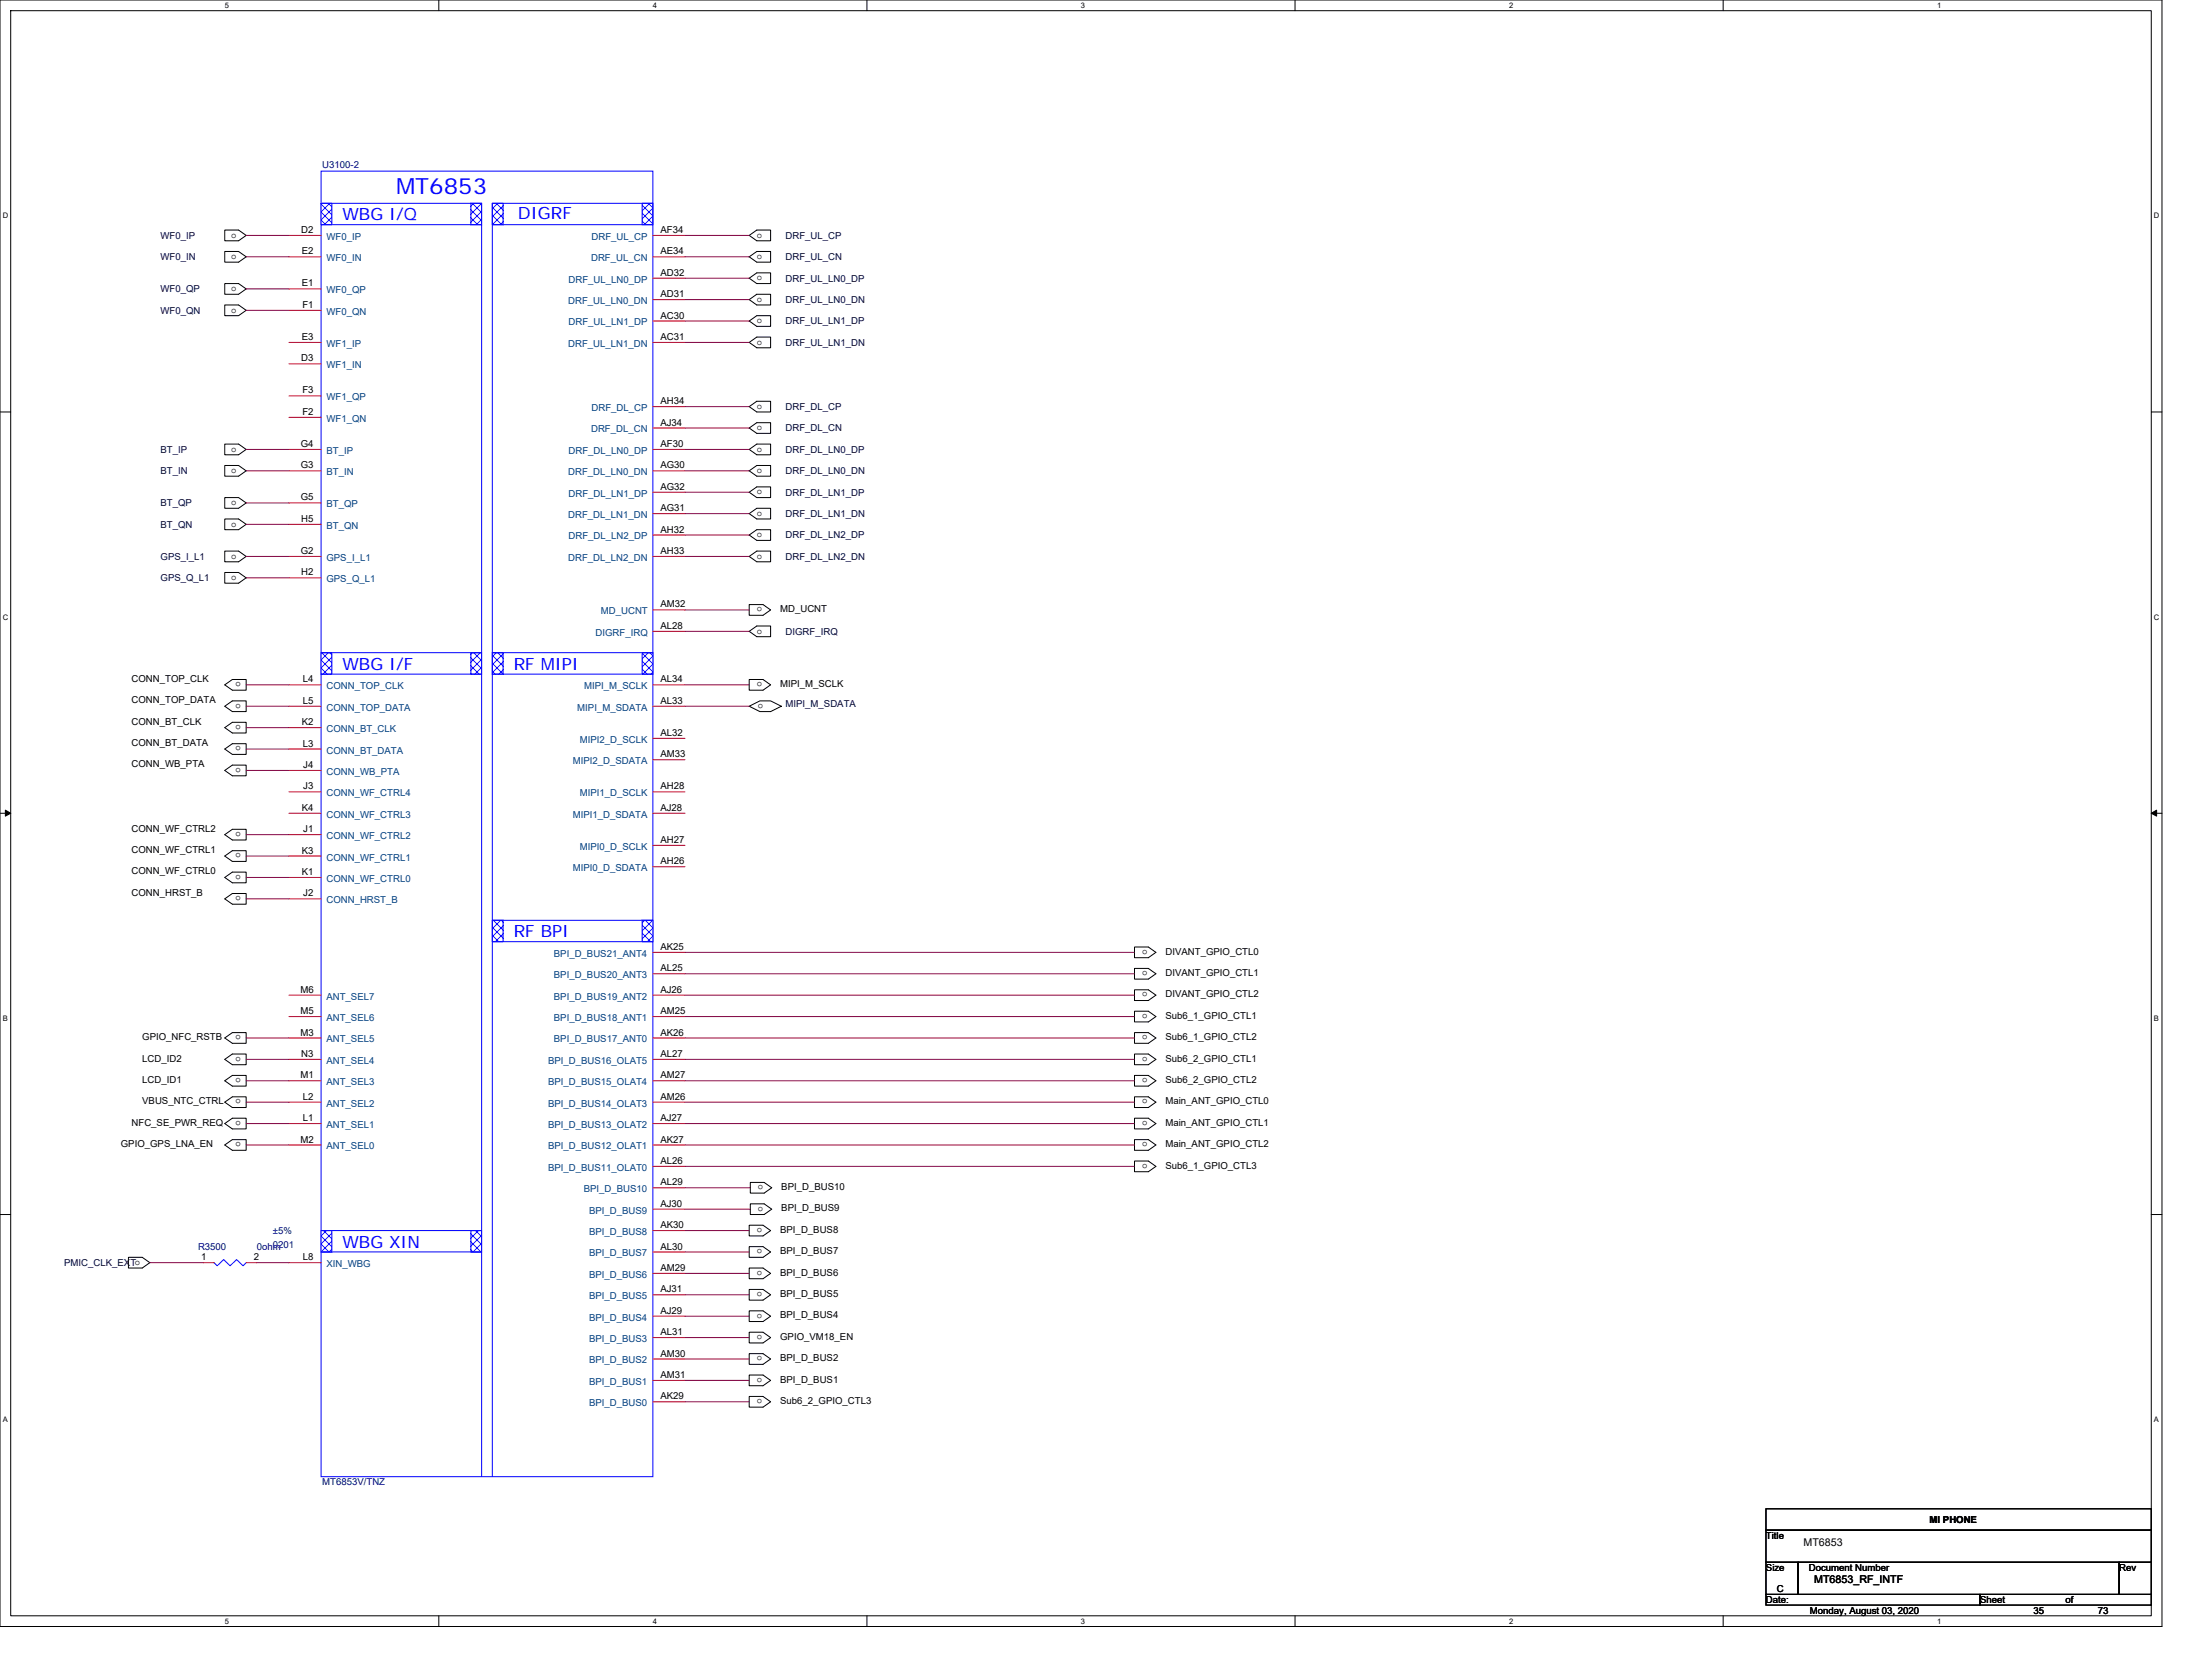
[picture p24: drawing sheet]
<svg xmlns="http://www.w3.org/2000/svg" width="210mm" height="158mm" viewBox="0 0 210 158" stroke-linecap="round" stroke-linejoin="round" font-family="sans-serif">
<defs><g id="words">
<text font-size="2.1" fill="#00f" x="37.6" y="18.4">MT6853</text>
<g font-size="1.6" fill="#00f">
<text x="32.5" y="20.9">WBG I/Q</text>
<text x="49.2" y="20.8">DIGRF</text>
<text x="32.5" y="63.6">WBG I/F</text>
<text x="48.8" y="63.6">RF MIPI</text>
<text x="48.8" y="89">RF BPI</text>
<text x="32.5" y="118.5">WBG XIN</text>
</g>
<g font-size="1">
<text x="171.2" y="146.7">MT6853</text>
<text x="172.2" y="150.3">MT6853_RF_INTF</text>
</g>
<g font-size=".9" fill="#000080">
<text x="30.6" y="16">U3100-2</text>
<text x="18.8" y="118.7">R3500</text>
<text x="24.4" y="118.7">0ohm</text>
<text x="25.9" y="117.2">±5%</text>
<text x="25.9" y="118.5">0201</text>
<text x="30.6" y="141">MT6853V/TNZ</text>
</g>
<g font-size=".9" fill="#000040">
<text x="15.2" y="22.7">WF0_IP</text>
<text x="74.6" y="22.7">DRF_UL_CP</text>
<text x="15.2" y="24.7">WF0_IN</text>
<text x="15.2" y="27.7">WF0_QP</text>
<text x="15.2" y="29.8">WF0_QN</text>
<text x="74.6" y="24.7">DRF_UL_CN</text>
<text x="74.6" y="26.7">DRF_UL_LN0_DP</text>
<text x="74.6" y="28.8">DRF_UL_LN0_DN</text>
<text x="74.6" y="30.8">DRF_UL_LN1_DP</text>
<text x="74.6" y="32.8">DRF_UL_LN1_DN</text>
<text x="74.6" y="38.9">DRF_DL_CP</text>
<text x="74.6" y="41">DRF_DL_CN</text>
<text x="15.2" y="43">BT_IP</text>
<text x="15.2" y="45">BT_IN</text>
<text x="74.6" y="43">DRF_DL_LN0_DP</text>
<text x="74.6" y="45">DRF_DL_LN0_DN</text>
<text x="74.6" y="47.1">DRF_DL_LN1_DP</text>
<text x="15.2" y="48.1">BT_QP</text>
<text x="15.2" y="50.1">BT_QN</text>
<text x="15.2" y="53.1">GPS_I_L1</text>
<text x="74.6" y="49.1">DRF_DL_LN1_DN</text>
<text x="74.6" y="51.1">DRF_DL_LN2_DP</text>
<text x="74.6" y="53.1">DRF_DL_LN2_DN</text>
<text x="15.2" y="55.2">GPS_Q_L1</text>
<text x="74.6" y="60.3">DIGRF_IRQ</text>
<text x="74.6" y="67.2">MIPI_M_SDATA</text>
<text x="6.1" y="120.2">PMIC_CLK_EXTo</text>
</g>
<g font-size=".9">
<text x="21.9" y="22.6">o</text>
<text x="28.6" y="22.1">D2</text>
<text x="62.7" y="22.1">AF34</text>
<text x="71.8" y="22.6">o</text>
<text x="21.9" y="24.6">o</text>
<text x="21.9" y="27.6">o</text>
<text x="21.9" y="29.7">o</text>
<text x="28.6" y="24.2">E2</text>
<text x="28.6" y="27.2">E1</text>
<text x="28.7" y="29.2">F1</text>
<text x="62.7" y="24.2">AE34</text>
<text x="62.7" y="26.2">AD32</text>
<text x="62.7" y="28.2">AD31</text>
<text x="71.8" y="24.6">o</text>
<text x="71.8" y="26.6">o</text>
<text x="71.8" y="28.7">o</text>
<text x="28.6" y="34.3">D3</text>
<text x="28.6" y="32.3">E3</text>
<text x="62.7" y="30.2">AC30</text>
<text x="62.7" y="32.3">AC31</text>
<text x="71.8" y="30.7">o</text>
<text x="71.8" y="32.7">o</text>
<text x="28.7" y="37.4">F3</text>
<text x="28.7" y="39.4">F2</text>
<text x="62.7" y="40.4">AJ34</text>
<text x="62.7" y="38.4">AH34</text>
<text x="71.8" y="38.8">o</text>
<text x="71.8" y="40.9">o</text>
<text x="21.9" y="42.9">o</text>
<text x="21.9" y="44.9">o</text>
<text x="21.9" y="48">o</text>
<text x="28.6" y="42.4">G4</text>
<text x="28.6" y="44.5">G3</text>
<text x="28.6" y="47.5">G5</text>
<text x="62.7" y="42.4">AF30</text>
<text x="62.7" y="46.5">AG32</text>
<text x="62.7" y="44.5">AG30</text>
<text x="71.8" y="42.9">o</text>
<text x="71.8" y="44.9">o</text>
<text x="71.8" y="46.9">o</text>
<text x="21.9" y="50">o</text>
<text x="21.9" y="53">o</text>
<text x="28.6" y="52.6">G2</text>
<text x="28.6" y="49.6">H5</text>
<text x="62.7" y="50.6">AH32</text>
<text x="62.7" y="48.5">AG31</text>
<text x="62.7" y="52.6">AH33</text>
<text x="71.8" y="49">o</text>
<text x="71.8" y="51">o</text>
<text x="71.8" y="53">o</text>
<text x="21.9" y="55.1">o</text>
<text x="28.6" y="54.6">H2</text>
<text x="62.7" y="57.7">AM32</text>
<text x="62.7" y="59.7">AL28</text>
<text x="72.3" y="57.7" transform="rotate(-180 72.3 57.7)">o</text>
<text x="74.1" y="58.1">MD_UCNT</text>
<text x="12.5" y="64.7">CONN_TOP_CLK</text>
<text x="22.9" y="64.8" transform="rotate(-180 22.9 64.8)">o</text>
<text x="28.7" y="64.8">L4</text>
<text x="62.7" y="64.8">AL34</text>
<text x="71.8" y="60.2">o</text>
<text x="72.3" y="64.8" transform="rotate(-180 72.3 64.8)">o</text>
<text x="74.1" y="65.2">MIPI_M_SCLK</text>
<text x="12.5" y="66.8">CONN_TOP_DATA</text>
<text x="12.5" y="68.8">CONN_BT_CLK</text>
<text x="12.5" y="70.8">CONN_BT_DATA</text>
<text x="22.9" y="66.8" transform="rotate(-180 22.9 66.8)">o</text>
<text x="22.9" y="68.8" transform="rotate(-180 22.9 68.8)">o</text>
<text x="22.9" y="70.9" transform="rotate(-180 22.9 70.9)">o</text>
<text x="28.6" y="68.9">K2</text>
<text x="28.7" y="66.8">L5</text>
<text x="28.7" y="70.9">L3</text>
<text x="62.7" y="71.9">AM33</text>
<text x="62.7" y="69.9">AL32</text>
<text x="62.7" y="66.8">AL33</text>
<text x="72.4" y="66.8" transform="rotate(-180 72.4 66.8)">o</text>
<text x="12.5" y="72.9">CONN_WB_PTA</text>
<text x="22.9" y="72.9" transform="rotate(-180 22.9 72.9)">o</text>
<text x="28.6" y="77">K4</text>
<text x="28.8" y="72.9">J4</text>
<text x="28.8" y="75">J3</text>
<text x="62.7" y="77">AJ28</text>
<text x="62.7" y="75">AH28</text>
<text x="12.5" y="79">CONN_WF_CTRL2</text>
<text x="12.5" y="81">CONN_WF_CTRL1</text>
<text x="12.5" y="83">CONN_WF_CTRL0</text>
<text x="22.9" y="79" transform="rotate(-180 22.9 79)">o</text>
<text x="22.9" y="81" transform="rotate(-180 22.9 81)">o</text>
<text x="22.9" y="83.1" transform="rotate(-180 22.9 83.1)">o</text>
<text x="28.6" y="83.1">K1</text>
<text x="28.6" y="81">K3</text>
<text x="28.8" y="79">J1</text>
<text x="62.7" y="82.1">AH26</text>
<text x="62.7" y="80">AH27</text>
<text x="12.5" y="85">CONN_HRST_B</text>
<text x="22.9" y="85.1" transform="rotate(-180 22.9 85.1)">o</text>
<text x="28.8" y="85.1">J2</text>
<text x="28.5" y="94.3">M6</text>
<text x="62.7" y="90.2">AK25</text>
<text x="62.7" y="94.3">AJ26</text>
<text x="62.7" y="92.2">AL25</text>
<text x="108.9" y="90.2" transform="rotate(-180 108.9 90.2)">o</text>
<text x="108.9" y="92.2" transform="rotate(-180 108.9 92.2)">o</text>
<text x="108.9" y="94.2" transform="rotate(-180 108.9 94.2)">o</text>
<text x="110.6" y="90.6">DIVANT_GPIO_CTL0</text>
<text x="110.6" y="92.7">DIVANT_GPIO_CTL1</text>
<text x="110.6" y="94.7">DIVANT_GPIO_CTL2</text>
<text x="13.5" y="98.8">GPIO_NFC_RSTB</text>
<text x="13.5" y="100.8">LCD_ID2</text>
<text x="22.9" y="98.3" transform="rotate(-180 22.9 98.3)">o</text>
<text x="22.9" y="100.3" transform="rotate(-180 22.9 100.3)">o</text>
<text x="28.5" y="98.3">M3</text>
<text x="28.5" y="96.3">M5</text>
<text x="28.6" y="100.4">N3</text>
<text x="62.7" y="100.4">AL27</text>
<text x="62.7" y="96.3">AM25</text>
<text x="62.7" y="98.3">AK26</text>
<text x="108.9" y="98.3" transform="rotate(-180 108.9 98.3)">o</text>
<text x="108.9" y="96.3" transform="rotate(-180 108.9 96.3)">o</text>
<text x="108.9" y="100.3" transform="rotate(-180 108.9 100.3)">o</text>
<text x="110.6" y="98.8">Sub6_1_GPIO_CTL2</text>
<text x="110.6" y="96.7">Sub6_1_GPIO_CTL1</text>
<text x="110.6" y="100.8">Sub6_2_GPIO_CTL1</text>
<text x="12.5" y="106.9">NFC_SE_PWR_REQ</text>
<text x="13.5" y="102.8">LCD_ID1</text>
<text x="13.5" y="104.9">VBUS_NTC_CTRL</text>
<text x="22.9" y="102.4" transform="rotate(-180 22.9 102.4)">o</text>
<text x="22.9" y="104.4" transform="rotate(-180 22.9 104.4)">o</text>
<text x="22.9" y="106.4" transform="rotate(-180 22.9 106.4)">o</text>
<text x="28.5" y="102.4">M1</text>
<text x="28.7" y="106.4">L1</text>
<text x="28.7" y="104.4">L2</text>
<text x="62.7" y="104.4">AM26</text>
<text x="62.7" y="106.4">AJ27</text>
<text x="62.7" y="102.4">AM27</text>
<text x="108.9" y="104.4" transform="rotate(-180 108.9 104.4)">o</text>
<text x="108.9" y="106.4" transform="rotate(-180 108.9 106.4)">o</text>
<text x="108.9" y="102.4" transform="rotate(-180 108.9 102.4)">o</text>
<text x="110.6" y="104.9">Main_ANT_GPIO_CTL0</text>
<text x="110.6" y="106.9">Main_ANT_GPIO_CTL1</text>
<text x="110.6" y="102.8">Sub6_2_GPIO_CTL2</text>
<text x="11.5" y="108.9">GPIO_GPS_LNA_EN</text>
<text x="22.9" y="108.5" transform="rotate(-180 22.9 108.5)">o</text>
<text x="28.5" y="108.5">M2</text>
<text x="62.7" y="112.5">AL29</text>
<text x="62.7" y="110.5">AL26</text>
<text x="62.7" y="108.5">AK27</text>
<text x="72.4" y="112.5" transform="rotate(-180 72.4 112.5)">o</text>
<text x="74.2" y="113">BPI_D_BUS10</text>
<text x="108.9" y="108.5" transform="rotate(-180 108.9 108.5)">o</text>
<text x="108.9" y="110.5" transform="rotate(-180 108.9 110.5)">o</text>
<text x="110.6" y="108.9">Main_ANT_GPIO_CTL2</text>
<text x="110.6" y="111">Sub6_1_GPIO_CTL3</text>
<text x="19.1" y="119.7">1</text>
<text x="24.1" y="119.7">2</text>
<text x="28.7" y="119.7">L8</text>
<text x="62.7" y="116.6">AK30</text>
<text x="62.7" y="114.6">AJ30</text>
<text x="62.7" y="118.6">AL30</text>
<text x="72.3" y="116.6" transform="rotate(-180 72.3 116.6)">o</text>
<text x="72.3" y="118.6" transform="rotate(-180 72.3 118.6)">o</text>
<text x="72.4" y="114.6" transform="rotate(-180 72.4 114.6)">o</text>
<text x="74.1" y="117.1">BPI_D_BUS8</text>
<text x="74.1" y="119.1">BPI_D_BUS7</text>
<text x="74.2" y="115">BPI_D_BUS9</text>
<text x="62.7" y="124.7">AJ29</text>
<text x="62.7" y="122.7">AJ31</text>
<text x="62.7" y="120.7">AM29</text>
<text x="72.3" y="120.6" transform="rotate(-180 72.3 120.6)">o</text>
<text x="72.3" y="124.7" transform="rotate(-180 72.3 124.7)">o</text>
<text x="72.3" y="122.7" transform="rotate(-180 72.3 122.7)">o</text>
<text x="74.1" y="121.1">BPI_D_BUS6</text>
<text x="74.1" y="125.2">BPI_D_BUS4</text>
<text x="74.1" y="123.1">BPI_D_BUS5</text>
<text x="62.7" y="126.8">AL31</text>
<text x="62.7" y="130.8">AM31</text>
<text x="62.7" y="128.8">AM30</text>
<text x="72.3" y="128.8" transform="rotate(-180 72.3 128.8)">o</text>
<text x="72.3" y="130.8" transform="rotate(-180 72.3 130.8)">o</text>
<text x="72.3" y="126.7" transform="rotate(-180 72.3 126.7)">o</text>
<text x="74.1" y="129.2">BPI_D_BUS2</text>
<text x="74.1" y="131.3">BPI_D_BUS1</text>
<text x="74.1" y="127.2">GPIO_VM18_EN</text>
<text x="62.7" y="132.9">AK29</text>
<text x="72.3" y="132.8" transform="rotate(-180 72.3 132.8)">o</text>
<text x="74.1" y="133.3">Sub6_2_GPIO_CTL3</text>
<text x="167.6" y="146.1">Title</text>
<text x="167.6" y="149.2">Size</text>
<text x="171.7" y="149.2">Document Number</text>
<text x="183.2" y="144.6">MI PHONE</text>
<text x="201.2" y="149.2">Rev</text>
<text x="167.6" y="152.2">Date:</text>
<text x="168.7" y="151.2">C</text>
<text x="171.8" y="153.2">Monday, August 03, 2020</text>
<text x="188" y="152.2">Sheet</text>
<text x="193" y="153.2">35</text>
<text x="196.1" y="152.2">of</text>
<text x="199.1" y="153.2">73</text>
</g>
<g font-size=".9" fill="#004080">
<text x="31" y="22.8">WF0_IP</text>
<text x="56.2" y="22.8">DRF_UL_CP</text>
<text x="31" y="24.8">WF0_IN</text>
<text x="31" y="27.9">WF0_QP</text>
<text x="31" y="29.9">WF0_QN</text>
<text x="53.9" y="28.9">DRF_UL_LN0_DN</text>
<text x="54" y="26.8">DRF_UL_LN0_DP</text>
<text x="56.1" y="24.8">DRF_UL_CN</text>
<text x="31" y="32.9">WF1_IP</text>
<text x="31" y="35">WF1_IN</text>
<text x="53.9" y="32.9">DRF_UL_LN1_DN</text>
<text x="54" y="30.9">DRF_UL_LN1_DP</text>
<text x="31" y="38">WF1_QP</text>
<text x="31" y="40">WF1_QN</text>
<text x="56.1" y="41.1">DRF_DL_CN</text>
<text x="56.2" y="39">DRF_DL_CP</text>
<text x="31" y="43.1">BT_IP</text>
<text x="31" y="45.1">BT_IN</text>
<text x="53.9" y="45.1">DRF_DL_LN0_DN</text>
<text x="54" y="43.1">DRF_DL_LN0_DP</text>
<text x="54" y="47.2">DRF_DL_LN1_DP</text>
<text x="31" y="48.2">BT_QP</text>
<text x="31" y="50.2">BT_QN</text>
<text x="31" y="53.3">GPS_I_L1</text>
<text x="53.9" y="49.2">DRF_DL_LN1_DN</text>
<text x="53.9" y="53.3">DRF_DL_LN2_DN</text>
<text x="54" y="51.2">DRF_DL_LN2_DP</text>
<text x="31" y="55.3">GPS_Q_L1</text>
<text x="57" y="58.3">MD_UCNT</text>
<text x="31" y="65.4">CONN_TOP_CLK</text>
<text x="55.5" y="65.4">MIPI_M_SCLK</text>
<text x="56.5" y="60.4">DIGRF_IRQ</text>
<text x="31" y="67.5">CONN_TOP_DATA</text>
<text x="31" y="69.5">CONN_BT_CLK</text>
<text x="31" y="71.5">CONN_BT_DATA</text>
<text x="54.8" y="67.5">MIPI_M_SDATA</text>
<text x="55" y="70.5">MIPI2_D_SCLK</text>
<text x="31" y="73.6">CONN_WB_PTA</text>
<text x="31" y="77.6">CONN_WF_CTRL3</text>
<text x="31" y="75.6">CONN_WF_CTRL4</text>
<text x="54.4" y="72.6">MIPI2_D_SDATA</text>
<text x="54.4" y="77.6">MIPI1_D_SDATA</text>
<text x="55" y="75.6">MIPI1_D_SCLK</text>
<text x="31" y="83.7">CONN_WF_CTRL0</text>
<text x="31" y="81.7">CONN_WF_CTRL1</text>
<text x="31" y="79.7">CONN_WF_CTRL2</text>
<text x="54.4" y="82.7">MIPI0_D_SDATA</text>
<text x="55" y="80.7">MIPI0_D_SCLK</text>
<text x="31" y="85.8">CONN_HRST_B</text>
<text x="31" y="94.9">ANT_SEL7</text>
<text x="52.6" y="90.8">BPI_D_BUS21_ANT4</text>
<text x="52.6" y="94.9">BPI_D_BUS19_ANT2</text>
<text x="52.6" y="92.9">BPI_D_BUS20_ANT3</text>
<text x="31" y="101">ANT_SEL4</text>
<text x="31" y="99">ANT_SEL5</text>
<text x="31" y="96.9">ANT_SEL6</text>
<text x="52" y="101">BPI_D_BUS16_OLAT5</text>
<text x="52.6" y="96.9">BPI_D_BUS18_ANT1</text>
<text x="52.6" y="99">BPI_D_BUS17_ANT0</text>
<text x="31" y="107.1">ANT_SEL1</text>
<text x="31" y="105.1">ANT_SEL2</text>
<text x="31" y="103">ANT_SEL3</text>
<text x="52" y="105.1">BPI_D_BUS14_OLAT3</text>
<text x="52" y="107.1">BPI_D_BUS13_OLAT2</text>
<text x="52" y="103">BPI_D_BUS15_OLAT4</text>
<text x="31" y="109.1">ANT_SEL0</text>
<text x="52" y="111.2">BPI_D_BUS11_OLAT0</text>
<text x="52" y="109.1">BPI_D_BUS12_OLAT1</text>
<text x="55.4" y="113.2">BPI_D_BUS10</text>
<text x="55.9" y="117.3">BPI_D_BUS8</text>
<text x="55.9" y="115.2">BPI_D_BUS9</text>
<text x="55.9" y="119.3">BPI_D_BUS7</text>
<text x="31" y="120.3">XIN_WBG</text>
<text x="55.9" y="125.4">BPI_D_BUS4</text>
<text x="55.9" y="123.4">BPI_D_BUS5</text>
<text x="55.9" y="121.3">BPI_D_BUS6</text>
<text x="55.9" y="127.4">BPI_D_BUS3</text>
<text x="55.9" y="131.5">BPI_D_BUS1</text>
<text x="55.9" y="129.5">BPI_D_BUS2</text>
<text x="55.9" y="133.5">BPI_D_BUS0</text>
</g>
<g font-size=".7">
<text x="21.3" y=".8">5</text>
<text x="62" y=".8">4</text>
<text x="102.6" y=".8">3</text>
<text x="143.3" y=".8">2</text>
<text x="183.9" y=".8">1</text>
<text x=".3" y="20.7">D</text>
<text x="204.5" y="20.7">D</text>
<text x=".3" y="58.8">C</text>
<text x="204.5" y="58.8">C</text>
<text x=".3" y="96.9">B</text>
<text x="204.5" y="96.9">B</text>
<text x=".3" y="135">A</text>
<text x="204.5" y="135">A</text>
<text x="21.3" y="154.2">5</text>
<text x="62" y="154.2">4</text>
<text x="102.6" y="154.2">3</text>
<text x="143.3" y="154.2">2</text>
<text x="183.9" y="154.2">1</text>
</g>
</g></defs>
<path d="M0 0h205.2v154.4h-205.2zM1 1h203.2v152.4h-203.2z" fill="none" stroke="#000" stroke-width=".09"/>
<g fill="#fff">
<path d="M21.3 .1h.4v.8h-.4z"/>
<path d="M21.3 153.5h.4v.8h-.4z"/>
</g>
<path d="M41.7 0v1M41.7 153.4v1" fill="none" stroke="#000" stroke-width=".09"/>
<g fill="#fff">
<path d="M62 .1h.4v.8h-.4z"/>
<path d="M62 153.5h.4v.8h-.4z"/>
</g>
<path d="M82.3 0v1M82.3 153.4v1" fill="none" stroke="#000" stroke-width=".09"/>
<g fill="#fff">
<path d="M102.6 .1h.4v.8h-.4z"/>
<path d="M102.6 153.5h.4v.8h-.4z"/>
</g>
<path d="M122.9 0v1M122.9 153.4v1" fill="none" stroke="#000" stroke-width=".09"/>
<g fill="#fff">
<path d="M143.3 .1h.3v.8h-.3z"/>
<path d="M143.3 153.5h.3v.8h-.3z"/>
</g>
<path d="M163.6 0v1M163.6 153.4v1" fill="none" stroke="#000" stroke-width=".09"/>
<g fill="#fff">
<path d="M183.9 .1h.4v.8h-.4z"/>
<path d="M183.9 153.5h.4v.8h-.4z"/>
<path d="M.3 20.1h.5v.8h-.5z"/>
<path d="M204.5 20.1h.5v.8h-.5z"/>
<path d="M.3 58.2h.5v.8h-.5z"/>
<path d="M204.5 58.2h.5v.8h-.5z"/>
</g>
<path d="M0 39.1h1M204.2 39.1h1" fill="none" stroke="#000" stroke-width=".09"/>
<g fill="#fff">
<path d="M.3 96.3h.4v.8h-.4z"/>
<path d="M204.5 96.3h.4v.8h-.4z"/>
</g>
<path d="M0 77.2h1M204.2 77.2h1" fill="none" stroke="#000" stroke-width=".09"/>
<path d="M.5 76.9l.5 .3-.5 .3zM204.2 77.2l.5-.3v.6z" fill="#000" stroke="#000" stroke-width=".09"/>
<g fill="#fff">
<path d="M.3 134.4h.4v.8h-.4z"/>
<path d="M204.5 134.4h.4v.8h-.4z"/>
</g>
<g fill="none" stroke="#000" stroke-width=".09">
<path d="M21.3 21.8h1.3l.8 .6-.8 .5h-1.3zM21.3 23.9h1.3l.8 .5-.8 .5h-1.3zM21.3 26.9h1.3l.8 .5-.8 .5h-1.3zM21.3 29h1.3l.8 .5-.8 .5h-1.3zM71.1 22.4l.7-.6h1.4v1.1h-1.4zM71.1 24.4l.7-.5h1.4v1h-1.4zM71.1 26.4l.7-.5h1.4v1h-1.4zM71.1 28.4l.7-.5h1.4v1.1h-1.4zM71.1 30.5l.7-.5h1.4v1h-1.4zM71.1 32.5l.7-.5h1.4v1h-1.4zM71.1 38.6l.7-.5h1.4v1h-1.4zM21.3 42.2h1.3l.8 .5-.8 .5h-1.3z"/>
<path d="M21.3 44.2h1.3l.8 .5-.8 .5h-1.3zM21.3 47.2h1.3l.8 .6-.8 .5h-1.3zM21.3 49.3h1.3l.8 .5-.8 .5h-1.3zM21.3 52.3h1.3l.8 .5-.8 .5h-1.3zM21.3 54.4h1.3l.8 .5-.8 .5h-1.3zM71.1 40.6l.7-.5h1.4v1h-1.4zM71.1 42.7l.7-.5h1.4v1h-1.4zM71.1 44.7l.7-.5h1.4v1h-1.4zM71.1 46.7l.7-.5h1.4v1h-1.4zM71.1 48.8l.7-.5h1.4v1h-1.4zM71.1 50.8l.7-.5h1.4v1h-1.4zM71.1 52.8l.7-.5h1.4v1h-1.4z"/>
<path d="M71.1 59.9l.7-.5h1.4v1.1h-1.4zM71.1 57.4h1.3l.8 .5-.8 .5h-1.3zM21.3 65l.8-.5h1.3v1h-1.3zM21.3 67.1l.8-.6h1.3v1.1h-1.3zM21.3 69.1l.8-.5h1.3v1h-1.3zM21.3 71.1l.8-.5h1.3v1h-1.3zM21.3 73.2l.8-.6h1.3v1.1h-1.3zM21.3 79.2l.8-.5h1.3v1.1h-1.3zM71.1 67.1l1-.6h1.1l1 .6-1 .5h-1.1zM71.1 64.5h1.3l.8 .5-.8 .5h-1.3zM21.3 81.3l.8-.5h1.3v1h-1.3zM21.3 83.3l.8-.5h1.3v1h-1.3z"/>
<path d="M21.3 85.3l.8-.5h1.3v1.1h-1.3zM21.3 98.6l.8-.6h1.3v1.1h-1.3zM107.7 89.9h1.3l.7 .5-.7 .5h-1.3zM107.7 91.9h1.3l.7 .6-.7 .5h-1.3zM107.7 94h1.3l.7 .5-.7 .5h-1.3zM107.7 98h1.3l.7 .6-.7 .5h-1.3zM107.7 96h1.3l.7 .5-.7 .5h-1.3zM0 115.3h1M12.2 119.4h1.3l.7 .5-.7 .5h-1.3zM21.3 108.7l.8-.5h1.3v1h-1.3zM21.3 102.6l.8-.5h1.3v1h-1.3zM21.3 100.6l.8-.5h1.3v1h-1.3z"/>
<path d="M21.3 104.6l.8-.5h1.3v1.1h-1.3zM21.3 106.7l.8-.5h1.3v1h-1.3zM71.1 116.3h1.3l.8 .5-.8 .5h-1.3zM71.1 118.4h1.3l.8 .5-.8 .5h-1.3zM71.2 114.3h1.3l.8 .5-.8 .5h-1.3zM71.2 112.3h1.3l.8 .5-.8 .5h-1.3zM107.7 104.1h1.3l.7 .5-.7 .6h-1.3zM107.7 106.2h1.3l.7 .5-.7 .5h-1.3zM107.7 108.2h1.3l.7 .5-.7 .5h-1.3zM107.7 102.1h1.3l.7 .5-.7 .5h-1.3zM107.7 100.1h1.3l.7 .5-.7 .5h-1.3zM107.7 110.2h1.3l.7 .5-.7 .6h-1.3z"/>
<path d="M204.2 115.3h1M71.1 120.4h1.3l.8 .5-.8 .5h-1.3zM71.1 124.5h1.3l.8 .5-.8 .5h-1.3zM71.1 128.5h1.3l.8 .5-.8 .5h-1.3zM71.1 130.6h1.3l.8 .5-.8 .5h-1.3zM71.1 132.6h1.3l.8 .5-.8 .5h-1.3zM71.1 126.5h1.3l.8 .5-.8 .5h-1.3zM71.1 122.4h1.3l.8 .5-.8 .5h-1.3zM167.6 148.3h3.1v3.1h-3.1zM167.6 151.4h20.4v1h-20.4zM167.6 143.3h36.6v2h-36.6zM167.6 145.3h36.6v3h-36.6z"/>
<path d="M170.7 148.3h30.5v3.1h-30.5zM188 151.4h16.2v1h-16.2zM201.2 148.3h3v3.1h-3z"/>
</g>
<path d="M61 19.3h1v2h-1z" fill="#fff"/>
<path d="M61 19.3h1v2h-1z" fill-rule="evenodd" fill="#00f" stroke="#00f" stroke-width=".09"/>
<path d="M30.5 16.3h31.5v123.9h-31.5z" fill="none" stroke="#00f" stroke-width=".09"/>
<path d="M46.7 19.3h1.1v2h-1.1z" fill="#fff"/>
<path d="M46.7 19.3h1.1v2h-1.1z" fill-rule="evenodd" fill="#00f" stroke="#00f" stroke-width=".09"/>
<path d="M30.5 19.3h1v2h-1z" fill="#fff"/>
<path d="M30.5 19.3h1v2h-1z" fill-rule="evenodd" fill="#00f" stroke="#00f" stroke-width=".09"/>
<path d="M44.7 19.3h1v2h-1z" fill="#fff"/>
<path d="M44.7 19.3h1v2h-1z" fill-rule="evenodd" fill="#00f" stroke="#00f" stroke-width=".09"/>
<path d="M44.7 62h1v2h-1z" fill="#fff"/>
<path d="M44.7 62h1v2h-1z" fill-rule="evenodd" fill="#00f" stroke="#00f" stroke-width=".09"/>
<path d="M30.5 62h1v2h-1z" fill="#fff"/>
<path d="M30.5 62h1v2h-1z" fill-rule="evenodd" fill="#00f" stroke="#00f" stroke-width=".09"/>
<path d="M46.7 87.4h1.1v2h-1.1z" fill="#fff"/>
<path d="M46.7 87.4h1.1v2h-1.1z" fill-rule="evenodd" fill="#00f" stroke="#00f" stroke-width=".09"/>
<path d="M61 87.4h1v2h-1z" fill="#fff"/>
<path d="M61 87.4h1v2h-1z" fill-rule="evenodd" fill="#00f" stroke="#00f" stroke-width=".09"/>
<path d="M46.7 62h1.1v2h-1.1z" fill="#fff"/>
<path d="M46.7 62h1.1v2h-1.1z" fill-rule="evenodd" fill="#00f" stroke="#00f" stroke-width=".09"/>
<path d="M61 62h1v2h-1z" fill="#fff"/>
<path d="M61 62h1v2h-1z" fill-rule="evenodd" fill="#00f" stroke="#00f" stroke-width=".09"/>
<path d="M44.7 116.8h1v2.1h-1z" fill="#fff"/>
<path d="M44.7 116.8h1v2.1h-1z" fill-rule="evenodd" fill="#00f" stroke="#00f" stroke-width=".09"/>
<path d="M30.5 116.8h1v2.1h-1z" fill="#fff"/>
<path d="M30.5 116.8h1v2.1h-1z" fill-rule="evenodd" fill="#00f" stroke="#00f" stroke-width=".09"/>
<g fill="none" stroke="#00f" stroke-width=".09">
<path d="M30.5 19.3h15.2v120.9M62 19.3h-15.3v120.9M30.5 21.3h15.2M46.7 21.3h15.3M30.5 64h15.2M30.5 62h15.2M46.7 64h15.3M46.7 62h15.3M46.7 89.4h15.3M46.7 87.4h15.3M20.3 119.9l.3 .3 .6-.6 .6 .6 .7-.6 .6 .6 .3-.3M30.5 116.8h15.2"/>
<path d="M30.5 118.9h15.2"/>
</g>
<g fill="none" stroke="#f00" stroke-width=".09">
<path d="M27.4 22.4h3.1M27.4 24.4h3.1M27.4 27.4h3.1M27.4 29.5h3.1M27.4 32.5h3.1M27.4 34.5h3.1M27.4 37.6h3.1M27.4 39.6h3.1M62 22.4h3M62 24.4h3M62 26.4h3M62 28.4h3"/>
<path d="M62 30.5h3M62 32.5h3M62 38.6h3M27.4 42.7h3.1M27.4 44.7h3.1M27.4 47.8h3.1M27.4 49.8h3.1M27.4 52.8h3.1M27.4 54.9h3.1M62 42.7h3M62 44.7h3M62 46.7h3"/>
<path d="M62 48.8h3M62 40.6h3M62 50.8h3M62 52.8h3M62 57.9h3M62 59.9h3M27.4 65h3.1M27.4 67.1h3.1M27.4 69.1h3.1M27.4 71.1h3.1M27.4 73.2h3.1M27.4 79.2h3.1"/>
<path d="M27.4 77.2h3.1M27.4 75.2h3.1M62 70.1h3M62 72.1h3M62 65h3M62 67.1h3M62 75.2h3M62 77.2h3M27.4 85.3h3.1M27.4 83.3h3.1M27.4 81.3h3.1M27.4 98.6h3.1"/>
<path d="M27.4 96.5h3.1M27.4 94.5h3.1M62 82.3h3M62 80.3h3M62 96.5h3M62 90.4h3M62 94.5h3M62 98.6h3M62 92.5h3M19.3 119.9h1M23.4 119.9h1M27.4 108.7h3.1"/>
<path d="M27.4 106.7h3.1M27.4 104.6h3.1M27.4 102.6h3.1M27.4 100.6h3.1M27.4 119.9h3.1M62 104.6h3M62 106.7h3M62 102.6h3M62 110.7h3M62 100.6h3M62 108.7h3M62 116.8h3"/>
<path d="M62 114.8h3M62 112.8h3M62 118.9h3M62 127h3M62 125h3M62 122.9h3M62 120.9h3M62 133.1h3M62 131.1h3M62 129h3"/>
</g>
<g fill="none" stroke="#800040" stroke-width=".09">
<path d="M23.4 22.4h4M23.4 24.4h4M23.4 27.4h4M23.4 29.5h4M65 22.4h6.1M65 24.4h6.1M65 26.4h6.1M65 28.4h6.1M65 30.5h6.1M65 32.5h6.1M65 38.6h6.1M23.4 42.7h4"/>
<path d="M23.4 44.7h4M23.4 47.8h4M23.4 49.8h4M23.4 52.8h4M23.4 54.9h4M65 40.6h6.1M65 42.7h6.1M65 44.7h6.1M65 46.7h6.1M65 48.8h6.1M65 50.8h6.1M65 52.8h6.1"/>
<path d="M65 57.9h6.1M65 59.9h6.1M23.4 65h4M23.4 67.1h4M23.4 69.1h4M23.4 71.1h4M23.4 73.2h4M23.4 79.2h4M65 65h6.1M65 67.1h6.1M23.4 81.3h4M23.4 83.3h4"/>
<path d="M23.4 85.3h4M23.4 98.6h4M65 90.4h42.7M65 92.5h42.7M65 94.5h42.7M65 96.5h42.7M65 98.6h42.7M14.2 119.9h5.1M23.4 104.6h4M23.4 108.7h4M23.4 100.6h4M23.4 102.6h4"/>
<path d="M23.4 106.7h4M24.4 119.9h3M65 116.8h6.1M65 118.9h6.1M65 104.6h42.7M65 106.7h42.7M65 108.7h42.7M65 110.7h42.7M65 100.6h42.7M65 102.6h42.7M65 114.8h6.2M65 112.8h6.2"/>
<path d="M65 120.9h6.1M65 122.9h6.1M65 125h6.1M65 127h6.1M65 129h6.1M65 131.1h6.1M65 133.1h6.1"/>
</g>
<use href="#words"/>
</svg>
